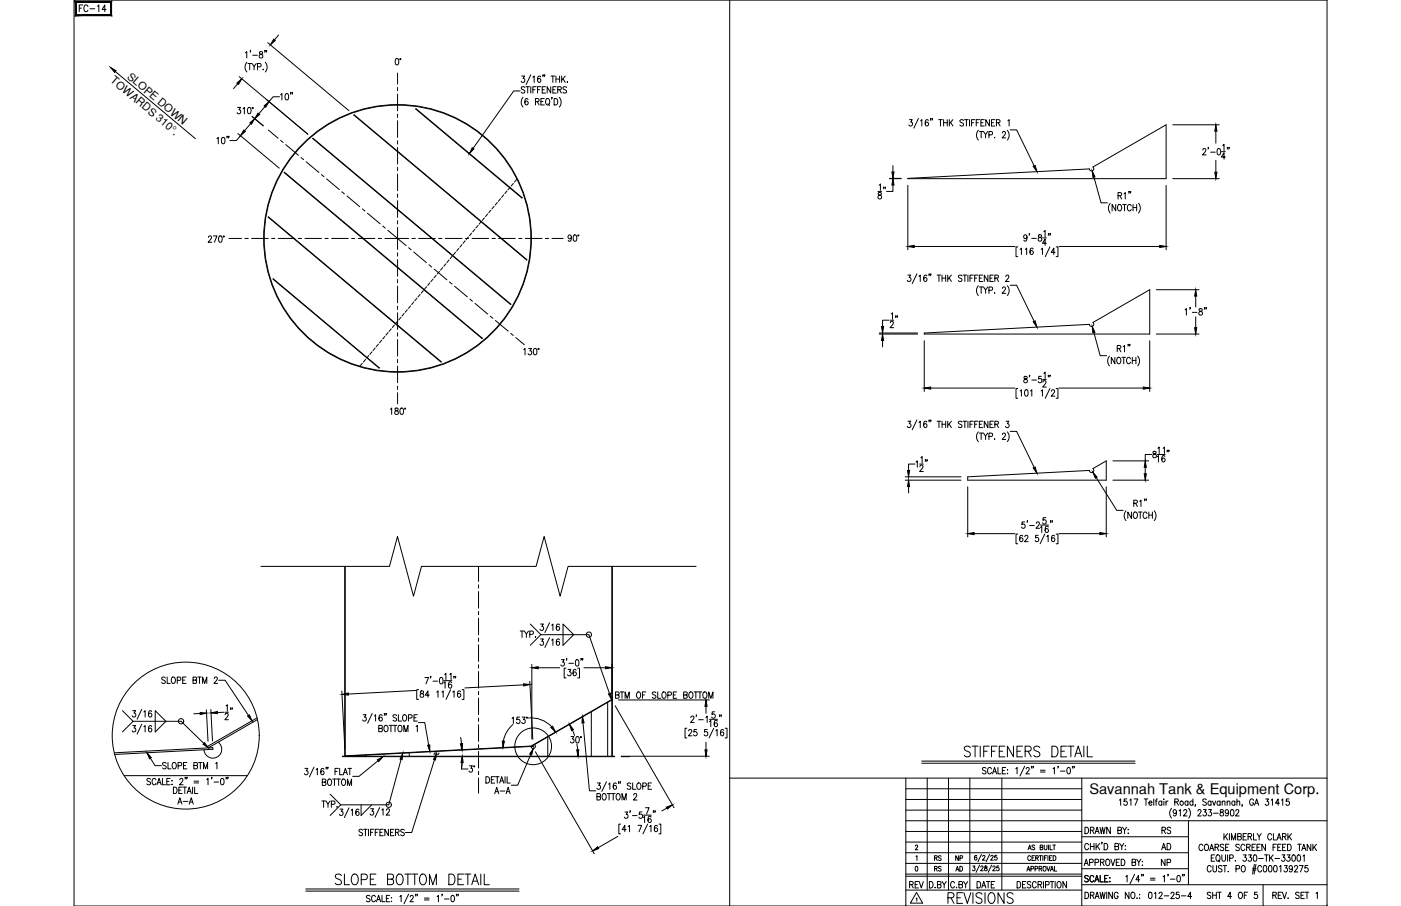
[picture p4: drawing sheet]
<svg xmlns="http://www.w3.org/2000/svg" width="432mm" height="279mm" viewBox="0 0 432 279" stroke-linecap="round" stroke-linejoin="round" font-family="sans-serif">
<defs><g id="words">
<g font-size="6.6">
<text x="296.3" y="234.6">STIFFENERS DETAIL</text>
<text x="102.3" y="274.1">SLOPE BOTTOM DETAIL</text>
<text x="291.4" y="279.8">REVISIONS</text>
</g>
<text font-size="5.7" x="278" y="102.3" transform="rotate(-90 278 102.3)">12&quot;</text>
<g font-size="5.3">
<text x="23.6" y="4.9">FC-14</text>
<text x="274.1" y="62.4" transform="rotate(-90 274.1 62.4)">18&quot;</text>
<text x="72.7" y="223.3" transform="rotate(-90 72.7 223.3)">12&quot;</text>
<text x="279.4" y="275.2">REV</text>
<text x="353.1" y="278.3">012-25-4</text>
</g>
<g font-size="4.9">
<text x="143.6" y="239.2">3°</text>
<text x="357" y="263.2">AD</text>
<text x="357.4" y="258.2">RS</text>
<text x="357" y="268.1">NP</text>
</g>
<text font-size="4.5" x="335.7" y="244.9">Savannah Tank &amp; Equipment Corp.</text>
<g font-size="4.4">
<text x="287.2" y="269.9">RS</text>
<text x="287.2" y="266.7">RS</text>
<text x="293.5" y="266.7">NP</text>
<text x="293.9" y="269.9">AD</text>
</g>
<g font-size="3.4">
<text x="39" y="23.9" transform="rotate(40 39 23.9)">SLOPE DOWN</text>
<text x="33.8" y="25" transform="rotate(40 33.8 25)">TOWARDS 310°.</text>
</g>
<text font-size="3.1" x="133" y="233.9">~</text>
</g></defs>
<!-- layer: 0 -->
<g fill="none" stroke="#000" stroke-width=".31">
<path d="M22.8 0h386.2v279.4h-386.2zM224.9 0v279.4M224.9 240h184.1M279.2 240v39.4M285.8 240v34.5M292.3 240v34.5M298.9 240v34.5M308.8 240v34.5M333.4 240v39.4M279.2 253.1h129.8M279.2 259.7h54.2M279.2 256.4h54.2"/>
<path d="M279.2 249.8h54.2M279.2 246.5h54.2M279.2 243.2h54.2M333.4 258h32.9M366.3 253.1v19.7M279.2 266.3h54.2M279.2 274.5h54.2M279.2 269.6h54.2M279.2 270.2h54.2M279.2 263h87.1M333.4 272.8h75.6M333.4 267.9h32.9"/>
<path d="M389.3 272.8v6.6"/>
</g>
<!-- layer: SHOP TAG -->
<path d="M279.2 279.4h.1M409 279.4h.1" fill="none" stroke="#000" stroke-width=".31"/>
<!-- layer: TEXT -->
<path d="M23.2 .4l.3 4.1v-3.7zM23.2 .4l.3 4.1-.3 .3zM23.5 4.5l-.3 .3 10.9-.3zM23.2 4.8l10.9-.3 .3 .3zM34.1 .8v3.7l.3 .3zM34.1 .8l.3-.4v4.4zM23.5 .8h10.6l.3-.4zM23.2 .4h11.2l-10.9 .4z" fill="#000" stroke="#000" stroke-width=".31"/>
<!-- layer: DIM -->
<g fill="none" stroke="#000" stroke-width=".31">
<path d="M75.6 16.3l.5-.4v2M76.1 19.2a2.24 2.24 0 0 0 0 3M76.4 19.6h1.1M77 19.6v1.9M77.2 15.6l-.1 .5M77.7 19.6l.6 .9v1M77.9 17h1.4M79 19.6l-.7 .9M80 16v.6a.72 .72 0 0 1 .9 .4 .72 .72 0 0 1-.3 .9 .64 .64 0 0 1-.8-.7 .64 .64 0 0 1 .9-.5l.2-.3-.1-.4zM81.7 15.6h-.1h.1l-.1 .5M81.8 19.2a2.3 2.3 0 0 1 0 3M82.2 15.6l-.2 .5"/>
<path d="M82.5 13.2l25 20.9M85.9 10.8l-1.3 1.5M122 18.1h.3a1.07 1.07 0 0 1 .6 .9 1.07 1.07 0 0 1-.6 1l-.3-.1-.2-.7zM35.6 22.1l24.6 20.7M73.2 33.1h.9l-.5 .8a.6 .6 0 0 1 .5 .9 .6 .6 0 0 1-1-.1M73.3 25.8l-1.3 1.5M73.7 23.6l21.2 17.8-12.8-10.7M74.9 33.5l.4-.4v2M76.5 33.2l.4-.1a1.15 1.15 0 0 1-.1 2l-.5-.4v-.5zM77.3 38.1l-1.9 2.2M77.7 35.9l3.4 2.9M79.4 20.6l.9-.1v-.8l-.9-.1v1.9"/>
<path d="M81.1 21.4v.1zM81.7 32.9l-1.9 2.2M86.1 29.8h-1.9l-1.3 1.5M86.5 29.2l.4-.3v1.9M88.1 29l.2-.1a1.07 1.07 0 0 1 .7 .9 1.07 1.07 0 0 1-.7 1 1.38 1.38 0 0 1-.2-1.8zM89.7 28.6h-.2h.2l-.2 .4M90.1 28.6l-.1 .4M160.3 28h-2l-12.5 17.7M160.8 23.5h.9l-.5 .7a.6 .6 0 0 1 .5 .9 .6 .6 0 0 1-1-.1M161.2 30a2.3 2.3 0 0 0 0 3M161.8 27l-.4-.3-.7 .3v.4l1.1 .7v.3l-.4 .3-.7-.3M162.1 26.7h1.1"/>
<path d="M162.6 26.7v2M162.7 30.7l-.3-.3a1.09 1.09 0 0 0-.7 1 1.09 1.09 0 0 0 .6 1 .57 .57 0 0 0 .5-.9 .57 .57 0 0 0-1-.1v.3M163.6 23.1l-1.4 3M163.6 26.7v2M164.2 23.8l.4-.3v1.9M164.2 27.7h.7M165 31.3l1-.1 .1-.6-1.1-.2v2M165.3 26.7h-1.1v2M165.6 31.3l.6 1.1M165.7 27.7h.6M166.6 23.7l-.4-.2a1.12 1.12 0 0 0 0 1.9 .58 .58 0 0 0 .5-.8 .58 .58 0 0 0-.9-.1l-.1 .3M166.7 26.7h-1v2"/>
<path d="M166.7 31.3h.6M167.1 27.7h.6M167.4 23.2l-.1 .4M167.7 30.4h-1v2h1M167.9 23.2h-.2h.2l-.2 .4M168.1 26.7h-1v2h1M168.5 30.5l.1-.1a1 1 0 0 1 .8 1 1 1 0 0 1-.8 1 1.26 1.26 0 0 1-.1-1.9zM168.9 32l.5 .6M169.7 26.7v2l-1.1-2v2M169.8 23.5h1.1M170.1 30.1l-.1 .5M170.4 23.5v1.9"/>
<path d="M170.4 27.7h.6M170.8 30.4a.99 .99 0 0 1 1.1 1 .99 .99 0 0 1-1.1 1zM171.3 23.5v1.9M171.3 24.4h1.2M171.4 26.7h-1v2h1M171.9 27.7l1-.1v-.8l-1-.1v2M172.4 30a2.3 2.3 0 0 1 0 3M172.5 23.5v1.9M172.5 27.7l.5 1M173.1 23.5v1.9M173.5 24.3l.7 1.1M174.2 23.5l-1.1 1.3"/>
<path d="M174.6 27l-.4-.3-.5 .1-.1 .6 .9 .5 .1 .5-.4 .3-.7-.3M174.9 25.2v.2zM280.3 36.9h.9l-.5 .8a.6 .6 0 0 1 .5 .9 .6 .6 0 0 1-1.1-.1M283.1 36.5l-1.5 3M283.7 37.3l.4-.4v2M286.1 37.2l-.3-.3a1.11 1.11 0 0 0-.1 2 .55 .55 0 0 0 .6-.6 .55 .55 0 0 0-.5-.5 .55 .55 0 0 0-.6 .4M286.9 36.6h-.2h.2l-.2 .5M287.4 36.6h-.2h.2l-.2 .5M289.3 36.9h1.1M289.9 36.9v2M290.8 36.9v2M290.8 37.8h1.2"/>
<path d="M292 36.9v2M292.6 36.9v2M293 37.7l.7 1.2M293.7 36.9l-1.1 1.3M297 37.2l-.4-.3-.8 .3 .2 .5 .8 .3v.8l-.6 .1-.4-.3M297.3 36.9h1.1M297.9 36.9v2M298.8 36.9v2M299.4 37.8h.7M300.5 36.9h-1.1v2M300.9 37.8h.6M301.9 36.9h-1v2"/>
<path d="M302.3 37.8h.7M303.4 36.9h-1.1v2h1.1M304.9 36.9v2l-1.1-2v2M305.6 37.8h.6M306.6 36.9h-1v2h1M307.1 37.8l1-.1v-.6l-1-.2v2M307.7 37.8l.5 1.1M310.6 37.3l.4-.4v2M361.5 38.5h14.3M66.9 42.7l.4-.3v1.9M68.5 42.5l.4-.1a1.15 1.15 0 0 1-.2 1.9l-.4-.3-.1-.5zM70.1 42.1l-.2 .4"/>
<path d="M70.5 42.1h-.1h.1l-.1 .4M73.3 41.2l12.8 10.7M74.1 41.8l-1.2 1.5h-2M274.2 55.1h3.5M274.2 55h3.5M275.2 51.1v1.9M279.8 57.2v19.8M301.5 40.2a2.24 2.24 0 0 0 0 3M301.9 40.6h1.1M302.4 40.6v1.9M303.1 40.6l.7 .9v1M304.4 40.6l-.6 .9"/>
<path d="M304.8 41.6l1-.1v-.8l-1-.1v1.9M306.6 42.4v.1zM308.9 41l.2-.3 .5-.1 .3 .5-1 1.4h1.1M310.5 40.2a2.24 2.24 0 0 1 0 3M311.3 40h2l5.4 11.2M337.2 54.6l2.1 7.9h2M346.4 59.8l.4-.4v2M348 59.1h-.1h.1l-.1 .5M348.5 59.1h-.2h.2l-.2 .5M359.4 57.2v19.8M361.5 55.1h14.3M370.7 46.3l.3-.5 .5 .1 .2 .3-.3 .6-.8 1h1.2"/>
<path d="M372.5 45.5h-.2h.2l-.2 .5M373.1 46.9h1.4M374.7 40.4v3.8M374.7 49.4v3.7M375.3 45.9h.7l.1 .3v1.2l-.3 .4-.6-.4-.1-.7zM376.4 46.8h1.3M376.9 44.9l.4-.4v2M377.7 48.4h-1.3l.9-1.3v2M378.4 45.5h-.2h.2l-.2 .5M378.9 45.5h-.2h.2l-.2 .5M64.2 73.2l.2-.4 .5-.1 .3 .6-1 1.4h1.1M65.8 72.7h1.1l-.8 2"/>
<path d="M67.6 72.8h.6l.2 .3v1.2l-.4 .4-.4-.1-.2-.3v-.7zM176.1 73.1l-.2 .5a.55 .55 0 0 1-.8-.2 .55 .55 0 0 1 .2-.8 .55 .55 0 0 1 .7 .1l.1 .4a.92 .92 0 0 1-.6 1.3l-.4-.3M176.9 72.5l.2-.1a1.07 1.07 0 0 1 .7 1 1.07 1.07 0 0 1-.7 1 1.37 1.37 0 0 1-.2-1.9zM281.8 76h31M313.7 76.1h-.6v3h.6M314.4 76.9l.4-.4v2M316 76.9l.4-.4v2M316.5 73a.53 .53 0 0 1-.7 .4 .53 .53 0 0 1-.2-.8 .53 .53 0 0 1 .8 .1l.1 .3a.95 .95 0 0 1-.6 1.4l-.3-.3M317.3 72.1h-.1h.1l-.1 .5M318 73.5h1.4M318.4 76.8l-.3-.3a1.11 1.11 0 0 0-.1 2 .55 .55 0 0 0 .6-.5 .55 .55 0 0 0-.5-.6 .55 .55 0 0 0-.6 .4M320.1 72.5v.5a.8 .8 0 0 1 .8 .4 .8 .8 0 0 1 0 .9 .65 .65 0 0 1-1-.5 .65 .65 0 0 1 .9-.7l.2-.2-.1-.4z"/>
<path d="M320.9 76.9l.4-.4v2M321.3 73.4h1.2M321.7 71.4l.4-.3v1.9M322.5 75h-1.2l.8-1.3v2M323.2 72.1h-.1h.1l-.1 .5M323.6 76.1l-1.4 3M323.7 72.1h-.1h.1l-.1 .5M325.2 77.8h-1.2l.8-1.3v2M325.5 76.1h.6v3h-.6M326.4 76h31M342.2 62.7a2.24 2.24 0 0 0 0 3M343.9 63.1v1.9l-1.1-1.9v1.9"/>
<path d="M344.6 60.3l.9-.1 .1-.6-1-.2v2M344.7 63.2l.2-.1a1.01 1.01 0 0 1 .8 1 1.01 1.01 0 0 1-.8 .9 1.27 1.27 0 0 1-.2-1.8zM345.1 60.3l.6 1.1M346 63.1h1.1M346.6 63.1v1.9M348.7 63.5a.61 .61 0 0 0-.8-.4 .61 .61 0 0 0-.4 .7v.5a.61 .61 0 0 0 .4 .7 .61 .61 0 0 0 .8-.4M349.2 63.1v1.9M349.2 64h1.1M350.3 63.1v1.9M350.9 62.7a2.3 2.3 0 0 1 0 3M279.8 84.8h.9l-.5 .8a.6 .6 0 0 1 .5 .9 .6 .6 0 0 1-1-.1M282.6 84.5l-1.4 3"/>
<path d="M283.2 85.2l.4-.4v2M285.6 85.1l-.3-.3a1.1 1.1 0 0 0-.6 1 1.1 1.1 0 0 0 .5 1 .57 .57 0 0 0 .5-.8 .57 .57 0 0 0-.9-.1l-.1 .2M286.4 84.6l-.1 .4M286.9 84.6h-.2h.2l-.2 .4M288.8 84.8h1.1M289.4 84.8v2M290.3 84.8v2M290.3 85.8h1.2M291.5 84.8v2M292.1 84.8v2M292.5 85.7l.7 1.1M293.2 84.8l-1.1 1.3"/>
<path d="M296.5 85.1l-.4-.3-.7 .3v.4l1.1 .7v.3l-.4 .3-.7-.3M296.8 84.8h1.1M297.4 84.8v2M298.3 84.8v2M299 85.8h.6M300 84.8h-1v2M300.4 85.8h.6M301.4 84.8h-1v2M301.5 88.1a2.24 2.24 0 0 0 0 3M301.8 85.8h.7M301.9 88.5h1.1M302.4 88.5v2"/>
<path d="M302.9 84.8h-1.1v2h1.1M303.1 88.5l.7 .9v1.1M304.4 88.5l-.6 .9M304.5 84.8v2l-1.1-2v2M304.8 89.5l1-.1v-.8l-1-.1v2M305.1 85.8h.7M306.2 84.8h-1.1v2h1.1M306.6 90.3v.2zM306.6 85.8l1-.1v-.8l-1-.1v2M307.2 85.8l.5 1M308.9 89l.2-.4 .5-.1 .3 .6-1 1.4h1.1M310 85.3l.3-.5 .5 .1 .1 .3-.2 .7-.8 .9h1.1"/>
<path d="M310.5 88.1a2.24 2.24 0 0 1 0 3M311.3 88h2l5.4 11.1M356.4 89.3h13.1M365.3 95.6l.4-.4v2M366.9 94.9h-.2h.2l-.2 .5M367.5 96.3h1.4M368.5 91.3v3.4M368.5 97.7v3.3M369.7 95.3v.6a.72 .72 0 0 1 .8 .4 .72 .72 0 0 1-.3 .9 .64 .64 0 0 1-.8-.7 .64 .64 0 0 1 .9-.6l.2-.2-.1-.4zM371.3 94.9h-.1h.1l-.1 .5M371.8 94.9l-.2 .5M161.4 107.8l.4-.3v1.9"/>
<path d="M162.9 107.5h.9l-.5 .7a.6 .6 0 0 1 .5 .9 .6 .6 0 0 1-1 0M164.6 107.5h.4a1.15 1.15 0 0 1-.2 1.9 1.43 1.43 0 0 1-.2-1.9zM271 103h11.8M271 102.7h11.8M272 105v2M284.9 105.1v15.6M286.8 119.7h26M313.7 119.8h-.6v3h.6M315.7 116.2v.5a.72 .72 0 0 1 .8 .4 .72 .72 0 0 1-.2 .9 .64 .64 0 0 1-.8-.6 .64 .64 0 0 1 .8-.6l.3-.3-.1-.3zM317.4 115.8h-.2h.2l-.2 .4M318 117.2h1.4M321 116.1h-.8l-.1 .8a.62 .62 0 0 1 .9 0 .62 .62 0 0 1-.1 .9 .62 .62 0 0 1-.9-.1"/>
<path d="M321.4 117.1h1.1M321.4 117.9l.4-.5 .4 .1 .2 .3-.2 .6-.8 1h1.1M321.7 115.1l.4-.4v2M323.2 115.8l-.2 .4M323.6 119.8l-1.4 3M323.7 115.8h-.2h.2l-.2 .4M325.5 119.8h.6v3h-.6M326.4 119.7h26M337.1 102.6l2 7.1h2M341.9 109.8a2.3 2.3 0 0 0 0 3M343.6 110.2v2l-1.1-2v2M344.3 107.5l1-.1v-.8l-1-.1v2"/>
<path d="M344.5 110.3l.2-.1a1.01 1.01 0 0 1 .8 1 1.01 1.01 0 0 1-.8 1 1.29 1.29 0 0 1-.2-1.9zM344.9 107.5l.6 1M345.8 110.2h1.1M346.2 106.9l.4-.4v2M346.4 110.2v2M347.8 106.3l-.2 .4M348.3 106.3l-.2 .4M348.4 110.7a.62 .62 0 0 0-.7-.5 .62 .62 0 0 0-.5 .8v.4a.62 .62 0 0 0 .5 .8 .62 .62 0 0 0 .7-.5M349 110.2v2M349 111.1h1.1M350.1 110.2v2M350.6 109.8a2.24 2.24 0 0 1 0 3"/>
<path d="M354.4 105.1v15.6M356.4 103h13.1M120.3 126.2l.4-.4v2M121.8 125.9v.6a.72 .72 0 0 1 .9 .4 .72 .72 0 0 1-.3 .9 .63 .63 0 0 1-.8-.7 .63 .63 0 0 1 .9-.5l.2-.3-.1-.4zM123.5 125.9l.2-.1a1.07 1.07 0 0 1 .7 1 1.07 1.07 0 0 1-.7 1 1.35 1.35 0 0 1-.2-1.9zM279.8 129.9h.9l-.5 .7a.6 .6 0 0 1 .5 1 .6 .6 0 0 1-1-.1M282.6 129.5l-1.4 3M283.2 130.3l.4-.4v2M285.6 130.2l-.3-.3a1.1 1.1 0 0 0-.6 1 1.1 1.1 0 0 0 .5 1 .58 .58 0 0 0 .5-.9 .58 .58 0 0 0-.9-.1l-.1 .3M286.4 129.6l-.1 .5M286.9 129.6h-.2h.2l-.2 .5M288.8 129.9h1.1"/>
<path d="M289.4 129.9v2M290.3 129.9v2M290.3 130.8h1.2M291.5 129.9v2M292.1 129.9v2M292.5 130.7l.7 1.2M293.2 129.9l-1.1 1.3M296.5 130.2l-.4-.3-.7 .3v.4l1.1 .7v.3l-.4 .3-.7-.3M296.8 129.9h1.1M297.4 129.9v2M298.3 129.9v2M299 130.8h.6"/>
<path d="M300 129.9h-1v2M300.4 130.8h.6M301.4 129.9h-1v2M301.5 133.2a2.24 2.24 0 0 0 0 3M301.8 130.8h.7M301.9 133.6h1.1M302.4 133.6v1.9M302.9 129.9h-1.1v2h1.1M303.1 133.6l.7 .9v1M304.4 133.6l-.6 .9M304.5 129.9v2l-1.1-2v2M304.8 134.6l1-.1v-.9h-1v1.9"/>
<path d="M305.1 130.8h.7M306.2 129.9h-1.1v2h1.1M306.6 135.3v.2zM306.6 130.8l1-.1v-.7l-1-.1v2M307.2 130.8l.5 1.1M308.9 134l.4-.4h.5l.1 .3-.2 .7-.8 .9h1.1M310.1 129.9h.8l-.4 .7a.6 .6 0 0 1 .5 1 .6 .6 0 0 1-1.1-.1M310.5 133.2a2.24 2.24 0 0 1 0 3M311.3 133h2l5.4 11.2M314.4 120.6l.4-.4v2M316 120.3l.4-.1a1.15 1.15 0 0 1-.1 2l-.5-.4v-.5zM317.6 120.6l.4-.4v2"/>
<path d="M320.9 120.6l.4-.4v2M324.1 120.7l.3-.5h.3l.3 .4-.2 .6-.8 1h1.1M355.4 139.3v.5a.72 .72 0 0 1 .9 .5 .72 .72 0 0 1-.3 .9 .64 .64 0 0 1-.8-.7 .64 .64 0 0 1 .9-.6l.2-.2-.1-.4zM356.9 138.2l.4-.3v1.9M358.5 138.2l.4-.3v1.9M359.8 138.9h-.1h.1l-.1 .5M360.3 138.9l-.1 .5M279 148.1h17.2M279 147h17.2M280 150.1v1.9M282 143.1h-2v2M282.3 142.5l.4-.4v2"/>
<path d="M283.4 143.1h1.2M283.5 143.9l.3-.5h.4l.3 .4-.3 .7-.8 .9h1.2M283.8 141.2l.4-.4v2M285.3 141.8h-.2h.2l-.2 .5M285.8 141.8h-.2h.2l-.2 .5M298.3 150.1v15.5M322.3 159.6h-.8l-.1 .9a.61 .61 0 0 1 .9 0 .61 .61 0 0 1-.1 .9 .61 .61 0 0 1-.8-.2M337.9 147.3l6.3 10.1h2M341 150.1v15.5M343 148.1h11M343 142.1h11M347 157.5a2.24 2.24 0 0 0 0 3"/>
<path d="M348.7 157.9v2l-1.1-2v2M349.4 155.2l1-.1 .1-.7-1.1-.2v2M349.6 158l.2-.1a1 1 0 0 1 .8 1 1 1 0 0 1-.8 1 1.24 1.24 0 0 1-.2-1.9zM350 155.2l.6 1M350.9 157.9h1.1M351.3 154.6l.4-.4v2M351.4 157.9v2M352.9 154h-.2h.2l-.2 .4M353 144.1v2M353.4 154h-.2h.2l-.2 .4M353.5 158.4a.61 .61 0 0 0-.7-.5 .61 .61 0 0 0-.5 .8v.4a.61 .61 0 0 0 .5 .8 .61 .61 0 0 0 .7-.5M354.1 157.9v2"/>
<path d="M354.1 158.9h1.1M354.9 140.2h-1.9v1.9M355.2 157.9v2M355.7 157.5a2.31 2.31 0 0 1 0 3M356.6 140.9l.4-.4v2M356.6 140.2h2.5M359 140.8l-.5-.3a1.14 1.14 0 0 0 .1 2 .58 .58 0 0 0 .5-.9 .58 .58 0 0 0-.9-.1l-.1 .3M80.4 174.7h39.6l2.5-9.2 4.9 18.4 2.5-9.2h35.3l2.5-9.2 4.9 18.4 2.5-9.2h39.4M300.2 164.6h12.6M313.7 164.7h-.6v3h.6M315.2 165.4l-.3-.3a1.11 1.11 0 0 0-.1 1.9 .55 .55 0 0 0 .6-.5 .55 .55 0 0 0-.5-.6 .55 .55 0 0 0-.6 .5M315.8 161h-.8l-.1 .8a.61 .61 0 0 1 .9 0 .61 .61 0 0 1-.1 .9 .61 .61 0 0 1-.8-.2"/>
<path d="M315.8 165.5l.2-.3 .5-.1 .3 .6-1 1.3h1.1M316.7 160.7h-.2h.2l-.2 .4M317.3 162.1h1.5M319.4 161.4l.3-.4h.5l.2 .3-.3 .7-.8 .9h1.1M320 165.1h-.8l-.1 .8a.62 .62 0 0 1 .9 .1 .62 .62 0 0 1-.1 .9 .62 .62 0 0 1-.9-.2M320.7 162.6l.4-.3v1.9M320.7 161.9h2.5M322 164.7l-1.4 3M322.6 165.5l.4-.4v1.9M323.1 162.5l-.5-.2a1.12 1.12 0 0 0 .1 1.9 .55 .55 0 0 0 .5-.5 .55 .55 0 0 0-.5-.6 .55 .55 0 0 0-.6 .5M323.9 160.7l-.2 .4M324.4 160.7h-.2h.2l-.2 .4"/>
<path d="M325 165.4l-.3-.3a1.11 1.11 0 0 0-.1 1.9 .55 .55 0 0 0 .6-.5 .55 .55 0 0 0-.5-.6 .55 .55 0 0 0-.6 .5M325.5 164.7h.6v3h-.6M326.4 164.6h12.6M160.3 194.6h1.1M160.9 194.6v2M161.6 194.6l.6 .9v1.1M162.9 194.6l-.7 .9M163.3 195.6l.9-.1 .1-.7-1-.2v2M163.4 192.4l3.3 3.3M165 196.5h.1zM166.6 192.4h.9l-.5 .8a.6 .6 0 0 1 .5 .9 .6 .6 0 0 1-1.1-.1M166.6 197h.9l-.5 .8a.6 .6 0 0 1 .5 .9 .6 .6 0 0 1-1.1-.1"/>
<path d="M166.7 195.7h14.8l6.4 18.2M166.7 195.7l-3.3 3.3M169.4 192.1l-1.5 3M169.4 196.7l-1.5 3M170 192.8l.4-.4v2M170 197.4l.4-.4v2M172.4 192.7l-.3-.3a1.09 1.09 0 0 0-.7 1 1.09 1.09 0 0 0 .6 1 .57 .57 0 0 0 .6-.5 .57 .57 0 0 0-.5-.6 .57 .57 0 0 0-.6 .5M172.4 197.3l-.3-.3a1.1 1.1 0 0 0-.7 1 1.1 1.1 0 0 0 .6 1 .57 .57 0 0 0 .5-.8 .57 .57 0 0 0-1-.1v.3M173.5 192.4l3.3 3.3-3.3 3.3zM37.7 219.2l3.3 3.2-3.3 3.3M40.9 219.2h.9l-.5 .7a.6 .6 0 0 1 .5 .9 .6 .6 0 0 1-1.1-.1M43.7 218.8l-1.5 3"/>
<path d="M44.3 219.5l.4-.3v1.9M46.7 219.4l-.3-.2a1.09 1.09 0 0 0-.6 .9 1.09 1.09 0 0 0 .5 1 .57 .57 0 0 0 .5-.8 .57 .57 0 0 0-1-.1v.3M47.8 219.2l3.3 3.2-3.3 3.3zM50.9 209.1l-.4-.3-.7 .3 .2 .5 .9 .4-.1 .7-.6 .1-.4-.3M51.5 208.8v2h1M53.1 208.9l.2-.1a1 1 0 0 1 .8 1 1 1 0 0 1-.8 1 1.26 1.26 0 0 1-.2-1.9zM54.6 209.8l1-.1 .1-.7-1.1-.2v2M56.3 209.7h.6M57.3 208.8h-1v2h1M59.5 209.7l1-.1v-.6l-1-.2v2l1-.2v-.7l-.3-.2M60.9 208.8h1.1M61.5 208.8v2"/>
<path d="M62.4 210.8v-2l.7 2 .6-2v2M63.6 218.9l.5 9.7M65 218.8l.5 9.7M66 209.3l.4-.5h.3l.3 .4-.2 .6-.8 1h1.1M67.4 209.8h2l7.2 10.8M105.3 213.1l1 17.9M128.1 212.9l-20.7 1.1M129 212.7h-.6v3h.6M129.6 213.2v.5a.72 .72 0 0 1 .9 .4 .72 .72 0 0 1-.3 .9 .63 .63 0 0 1-.8-.6 .63 .63 0 0 1 .9-.6l.2-.3v-.3zM131 208.9h1.1l-.8 2M132.3 214.4h-1.2l.8-1.3v1.9M132.8 208.7h-.2h.2l-.2 .4"/>
<path d="M133.4 210.1h1.5M134.6 213.4l.4-.3v1.9M135.7 209h.6l.2 .3v1.2l-.4 .4-.6-.4-.1-.7zM136.2 213.4l.4-.3v1.9M136.8 210.6l.4-.4v2M136.8 209.9h2.5M137 208l.4-.4v2M138.6 208l.4-.4v2M138.9 212.7l-1.4 3M139.2 210.5l-.3-.3a1.09 1.09 0 0 0-.7 1 1.09 1.09 0 0 0 .6 1 .56 .56 0 0 0 .5-.5 .56 .56 0 0 0-.5-.6 .56 .56 0 0 0-.6 .5M139.6 213.4l.4-.3v1.9M140 208.7l-.2 .4"/>
<path d="M140.5 208.7h-.2h.2l-.2 .4M141.9 213.3l-.3-.2a1.11 1.11 0 0 0-.1 1.9 .55 .55 0 0 0 .6-.5 .55 .55 0 0 0-.5-.6 .55 .55 0 0 0-.6 .5M142.4 212.7h.6v3h-.6M161.4 211.2l-18.1 1M163.3 210.1l.9 17.9M163.9 204.9v23M165.9 205.9h6.6M173 203.4h.9l-.5 .8a.6 .6 0 0 1 .5 .9 .6 .6 0 0 1-1.1-.1M174.5 206.1h-.6v3h.6M174.7 203.2l-.2 .4M175.1 206.4h.9l-.5 .8a.6 .6 0 0 1 .5 .9 .6 .6 0 0 1-1.1-.1M175.3 204.6h1.5"/>
<path d="M177.6 203.5l.2-.1a1.07 1.07 0 0 1 .6 1 1.07 1.07 0 0 1-.6 1 1.41 1.41 0 0 1-.2-1.9zM177.6 206.7l-.4-.3a1.11 1.11 0 0 0 0 2 .55 .55 0 0 0 .5-.5 .55 .55 0 0 0-.5-.6 .55 .55 0 0 0-.6 .5M178 206.1h.6v3h-.6M179.2 203.2l-.2 .4M179.6 203.2h-.1h.1l-.1 .4M180 205.9h6.6M188.6 204.9v8.9M189.6 217.7l18.2 31.4M189.7 214.3l1-.1 .1-.6-1.1-.2v1.9l1.1-.1v-.7l-.4-.2M190.6 215.9h28M191.2 213.4h1.1M191.7 213.4v1.9"/>
<path d="M192.7 215.3v-1.9l.6 1.9 .7-1.9v1.9M196.5 213.5l.2-.1a1 1 0 0 1 .8 1 1 1 0 0 1-.8 .9 1.27 1.27 0 0 1-.2-1.8zM198 214.3h.6M199.1 213.4h-1.1v1.9M202.2 213.7l-.4-.3-.8 .3 .2 .4 .9 .5 .1 .5-.4 .2-.8-.2M202.7 213.4v1.9h1M204.3 213.5l.2-.1a1 1 0 0 1 .8 1 1 1 0 0 1-.8 .9 1.29 1.29 0 0 1-.2-1.8zM205.8 214.4l1-.1v-.8l-1-.1v1.9M207.5 214.3h.7M208.6 213.4h-1.1v1.9h1.1M210.7 214.3l1-.1 .1-.6-1.1-.2v1.9l1.1-.1v-.7l-.4-.2M212.6 213.5l.2-.1a1 1 0 0 1 .8 1 1 1 0 0 1-.8 .9 1.27 1.27 0 0 1-.2-1.8z"/>
<path d="M213.9 213.4h1.1M214.5 213.4v1.9M215.2 213.4h1.1M215.7 213.4v1.9M216.9 213.5l.2-.1a1 1 0 0 1 .8 1 1 1 0 0 1-.8 .9 1.29 1.29 0 0 1-.2-1.8zM217.6 217.8v2.2M218.4 215.3v-1.9l.7 1.9 .6-1.9v1.9M220.3 219.5h-.8l-.1 .9a.61 .61 0 0 1 .9 0 .61 .61 0 0 1-.1 .9 .61 .61 0 0 1-.8-.2M38.3 239.2h38M40.9 223.8h.9l-.5 .7a.6 .6 0 0 1 .5 .9 .6 .6 0 0 1-1.1 0M41 222.4h14.8l7 6.9M43.7 223.4l-1.5 3"/>
<path d="M44.3 224.1l.4-.3v1.9M46.4 233.8l1.4 2.3h2M46.7 224l-.3-.2a1.09 1.09 0 0 0-.6 .9 1.09 1.09 0 0 0 .5 1 .56 .56 0 0 0 .6-.5 .56 .56 0 0 0-.5-.6 .56 .56 0 0 0-.6 .5M51.2 235.4l-.4-.3-.6 .1v.6l.9 .5 .1 .5-.4 .3-.7-.3M51.8 235.1v2h.9M53.4 235.2l.1-.1a1 1 0 0 1 .9 1 1 1 0 0 1-.9 1 1.27 1.27 0 0 1-.1-1.9zM54.9 236.2l.9-.1 .2-.3-.2-.6-.9-.1v2M56.6 236.1h.6M57.2 239.8h-.2h.2l-.2 .4M57.6 235.1h-1v2h1M57.7 239.8h-.2h.2l-.2 .4M59.8 236.1l.9-.1 .1-.7-1-.2v2l1-.2 .1-.4-.4-.4"/>
<path d="M61.2 235.1h1.1M61.7 220l-2 .1M61.7 235.1v2M62.7 237.1v-2l.7 2 .6-2v2M65.3 239.8h-.1h.1l-.1 .4M66.5 235.5l.4-.4v2M69.8 239.8h-.2h.2l-.2 .4M70.3 239.8h-.2h.2l-.2 .4M94 237h.9l-.5 .7a.6 .6 0 0 1 .5 .9 .6 .6 0 0 1-1.1 0M96.8 236.6l-1.4 3M97.4 237.3l.4-.3v1.9M99.8 237.2l-.3-.2a1.09 1.09 0 0 0-.7 .9 1.09 1.09 0 0 0 .6 1 .56 .56 0 0 0 .6-.5 .56 .56 0 0 0-.5-.6 .56 .56 0 0 0-.7 .5"/>
<path d="M100.6 236.7l-.1 .5M101.1 236.7l-.2 .5M103.3 237.9h.6M104.3 237h-1v1.9M104.7 237v1.9h.9M105.8 238.9l.6-1.9 .7 1.9M106 238.3h.8M107.2 237h1.2M107.8 237v1.9M111.9 220.4h.9l-.5 .7a.6 .6 0 0 1 .5 1 .6 .6 0 0 1-1-.1M114.7 220l-1.4 3M115.4 220.8l.4-.4v2"/>
<path d="M116.5 234.6l-5.8 4.8h-2M116.7 224.6l1-.1 .1-.6-1.1-.2v2l1.1-.2 .1-.5-.4-.4M117.8 220.7l-.3-.3a1.09 1.09 0 0 0-.7 1 1.09 1.09 0 0 0 .6 1 .57 .57 0 0 0 .4-.9 .57 .57 0 0 0-.9-.1l-.1 .3M118.6 220.1l-.2 .5M118.6 223.8l.2-.1a1 1 0 0 1 .8 1 1 1 0 0 1-.8 1 1.26 1.26 0 0 1-.2-1.9zM119 220.1l-.1 .5M119.9 223.7h1.1M120.5 223.7v2M121.2 223.7h1.1M121.8 223.7v2M122.2 220.7l-.4-.3-.7 .3 .2 .4 .9 .7v.3l-.4 .3-.7-.3M122.8 220.4v2h1"/>
<path d="M123 223.8l.1-.1a1 1 0 0 1 .8 1 1 1 0 0 1-.8 1 1.28 1.28 0 0 1-.1-1.9zM123.6 234.2l-3.8 14h-14.8M124.4 220.5l.1-.1a1 1 0 0 1 .9 1 1 1 0 0 1-.9 1 1.29 1.29 0 0 1-.1-1.9zM124.5 225.7v-2l.6 2 .7-2v2M125.9 221.4l1-.1v-.8l-1-.1v2M127.6 221.3h.6M128.2 224.1l.4-.4v2M128.6 220.4h-1v2h1M128.9 222.8h2l1.2 7M133.9 234.3l-7 22.4h-2M142 227.4l.2 1.9M142.5 233.2l-.3 3.9"/>
<path d="M149.8 239.5a1 1 0 0 1 1.1 1 1 1 0 0 1-1.1 1zM152.5 239.5h-1.1v2h1.1M152.7 239.5h1.1M153.3 239.5v2M155.7 239.5v2M156.3 239.5v2h.9M157.8 221.5l.4-.4v2M158.1 223.4a8.7 8.7 0 0 0-3 5.2M160.1 221.1h-.8v.9a.62 .62 0 0 1 .9 0 .62 .62 0 0 1-.1 .9 .62 .62 0 0 1-.9-.1M160.9 221.1h.9l-.5 .8a.6 .6 0 0 1 .5 .9 .6 .6 0 0 1-1 0M162.9 221.4a8.7 8.7 0 0 1 7.1 2.7M163.6 232.7l-4 9.4h-2"/>
<path d="M165 231.8l18.2 31.5M176 227.1h.9l-.5 .8a.6 .6 0 0 1 .5 .9 .6 .6 0 0 1-1.1-.1M176.4 225.1l.7 1.7M177.7 227.2l.2-.1a1.07 1.07 0 0 1 .6 1 1.07 1.07 0 0 1-.6 1 1.38 1.38 0 0 1-.2-1.9zM177.8 229.4l.3 1.8M179.7 222.9l2 21h1.9M191.5 233.2h27.1M191.5 233.3h2.6M211.7 224.6h-.6v3h.6M212.2 225.4l.4-.4h.3l.3 .3-1 1.6h1.1M212.9 221.3l.4-.5 .4 .1 .2 .3-1 1.6h1.1M214.7 220.6l-.2 .4"/>
<path d="M214.7 225h-.8l-.1 .8a.62 .62 0 0 1 .9 0 .62 .62 0 0 1-.1 .9 .62 .62 0 0 1-.8-.1M215.3 222h1.4M217.6 221.2l.4-.4v2M217.6 228.9v2.3M218 225h-.8l-.1 .8a.61 .61 0 0 1 .9 0 .61 .61 0 0 1-.1 .9 .61 .61 0 0 1-.9-.1M218.7 222.5l.4-.4v2M218.7 221.8h2.4M220 224.6l-1.5 3M220.6 225.3l.4-.3v1.9M221.1 222.4l-.5-.3a1.14 1.14 0 0 0 .1 2 .55 .55 0 0 0 .5-.5 .55 .55 0 0 0-.5-.6 .55 .55 0 0 0-.6 .5M221.9 220.6h-.2h.2l-.2 .4M222.3 220.6l-.1 .4"/>
<path d="M223 225.2l-.3-.2a1.1 1.1 0 0 0-.7 .9 1.1 1.1 0 0 0 .6 1 .55 .55 0 0 0 .6-.5 .55 .55 0 0 0-.5-.6 .55 .55 0 0 0-.6 .5M223.5 224.6h.6v3h-.6M284.1 234.7h65.7M284.1 235.4h65.7M303.9 237l-.4-.3-.6 .1v.5l.8 .5 .2 .6-.4 .3-.7-.3M305.6 237.2a.62 .62 0 0 0-.8-.5 .62 .62 0 0 0-.4 .7v.5a.62 .62 0 0 0 .4 .7 .62 .62 0 0 0 .8-.4M305.9 238.7l.6-2 .7 2M306.1 238h.8M307.6 236.7v2h.9M308.9 237.6h.7M310 236.7h-1.1v2h1.1M310.5 237.3h.1"/>
<path d="M310.5 238.5v.2zM313.1 237.1l.4-.4v2M315.8 236.3l-1.4 3M316.3 237.2l.3-.5 .5 .1 .1 .3-.2 .6-.8 1h1.1M320.7 237.5h1.4M320.7 238.1h1.4M324.6 237.1l.4-.4v2M326.8 237.8h1.5M329.1 236.8h.6l.1 .3v1.2l-.4 .4-.5-.4-.1-.8zM46.4 240.3l-.4-.2-.7 .2 .1 .5 1 .6v.3l-.4 .3-.7-.3M48.1 240.5a.61 .61 0 0 0-.8-.4 .61 .61 0 0 0-.4 .7v.5a.61 .61 0 0 0 .4 .7 .61 .61 0 0 0 .8-.4M48.4 242l.6-1.9 .7 1.9"/>
<path d="M48.6 241.4h.8M50.1 240.1v1.9h.9M51.4 241h.7M52.5 240.1h-1.1v1.9h1.1M52.9 240.8h.2zM53 241.8v.2zM53.4 242.7a1 1 0 0 1 1.2 1 1 1 0 0 1-1.2 1zM54.8 248l.6-2 .7 2M55 247.3h.8M55.1 243.7h.7M55.4 240.5l.3-.4h.5l.2 .3-.3 .7-.8 .9h1.2M56.2 242.7h-1.1v2h1.1"/>
<path d="M56.4 242.7h1.1M56.5 247.1h1.4M57 242.7v2M57.7 244.7l.6-2 .6 2M57.9 244.1h.8M58.3 248l.6-2 .7 2M58.5 247.3h.9M59.4 242.7v2M59.8 241.4h1.4M59.8 240.9h1.4M60 242.7v2h1M63.7 240.4l.4-.3v1.9"/>
<path d="M66 241.2h1.4M68.2 240.1h.6l.2 .3v1.2l-.4 .4-.4-.1-.2-.3-.1-.7zM99.2 247h1.1M99.3 241.2l1-.1 .1-.7-1.1-.2v2l1.1-.2 .1-.4-.4-.4M99.7 247v2M100.5 247l.6 .9v1.1M101.3 240.3l.1-.1a1.01 1.01 0 0 1 .8 1 1.01 1.01 0 0 1-.8 1 1.29 1.29 0 0 1-.1-1.9zM101.7 247l-.6 .9M101.7 244.9l3.3 3.3M102.1 248.1l1-.2 .2-.2-.2-.6-1-.1v2M102.5 240.2h1.2M103.1 240.2v2"/>
<path d="M103.8 240.2h1.1M103.9 248.8v.2zM104.4 240.2v2M104.8 249.5h.9l-.5 .8a.6 .6 0 0 1 .5 .9 .6 .6 0 0 1-1.1-.1M105 248.2l-3.3 3.3M105.6 240.3l.1-.1a1.02 1.02 0 0 1 .8 1 1.02 1.02 0 0 1-.8 1 1.27 1.27 0 0 1-.1-1.9zM107.1 242.2v-2l.6 2 .7-2v2M107.6 249.1l-1.5 3M108.2 249.9l.4-.4v2M110.6 249.8l-.3-.3a1.1 1.1 0 0 0-.7 1 1.1 1.1 0 0 0 .6 1 .56 .56 0 0 0 .6-.6 .56 .56 0 0 0-.5-.5 .56 .56 0 0 0-.7 .4M111.3 248.2v3.3l3.3-3.3M111.7 256l-.3-.3-.8 .3 .2 .5 .9 .5a.48 .48 0 0 1-.3 .7l-.8-.3"/>
<path d="M112.1 255.7h1.1M112.6 255.7v2M113.6 255.7v2M114.2 256.7h.7M114.2 249.4h.9l-.5 .8a.59 .59 0 0 1 .5 .9 .59 .59 0 0 1-1-.1M115.3 255.7h-1.1v2M115.7 256.7h.6M116.7 255.7h-1v2M117 249l-1.4 3M117.1 256.7h.6M117.7 249.8l.4-.4v2M118.1 255.7h-1v2h1"/>
<path d="M119.1 249.9l.2-.4a.56 .56 0 0 1 .7 .2 .56 .56 0 0 1-.2 .7l-.8 1h1.1M119.7 255.7v2l-1.1-2v2M120.4 256.7h.6M121.4 255.7h-1v2h1M121.9 256.7l1-.1v-.8l-1-.1v2M122.4 256.7l.6 1M124.6 256l-.4-.3-.6 .1v.6l.8 .5 .2 .5-.4 .3-.7-.3M151.4 240.5h.7M152.5 244.8l.6-2 .6 2M152.7 244.1h.8M154 241.5l.6-2 .7 2M154.1 243.9h1.5"/>
<path d="M154.2 240.8h.8M156 244.8l.6-2 .6 2M156.2 244.1h.8M184 245.7l.9-.1 .1-.7-1-.2v2l1-.2v-.6l-.3-.2M184.1 241.4h.9l-.5 .8a.6 .6 0 0 1 .5 .9 .6 .6 0 0 1-1 0M185.9 244.8l.2-.1a1.02 1.02 0 0 1 .8 1 1.02 1.02 0 0 1-.8 1 1.27 1.27 0 0 1-.2-1.9zM186.9 241.1l-1.4 3M187.2 244.7h1.1M187.6 241.8l.4-.4v2M187.7 244.7v2M188.4 244.7h1.2M189 244.7v2"/>
<path d="M189.9 241.7l-.3-.3a1.1 1.1 0 0 0-.6 1 1.1 1.1 0 0 0 .6 1 .55 .55 0 0 0 .5-.5 .55 .55 0 0 0-.5-.6 .55 .55 0 0 0-.6 .5M190.2 244.8l.2-.1a1.01 1.01 0 0 1 .8 1 1.01 1.01 0 0 1-.8 1 1.29 1.29 0 0 1-.2-1.9zM190.4 257.9l-6 3.5M190.8 241.2l-.2 .4M191.2 241.2h-.1h.1l-.1 .4M191.3 254.1h-.6v3.1h.6M191.7 246.7v-2l.7 2 .6-2v2M192.6 250.4h.9l-.5 .7a.6 .6 0 0 1 .5 1 .6 .6 0 0 1-1.1-.1M193 255.8h-1.2l.8-1.3v2M193.6 254.9l.4-.4v2M194.3 250.1h-.2h.2l-.2 .5M194.4 241.7l-.4-.3-.7 .3 .2 .5 .9 .7v.2l-.4 .3-.7-.3"/>
<path d="M194.9 251.5h1.5M195 241.4v2h.9M195.3 245.2l.3-.5h.3l.4 .4-.3 .7-.8 .9h1.1M196.4 241.7l.3-.3a1 1 0 0 1 .9 1 1 1 0 0 1-.9 1l-.4-.7zM196.6 254.5h1.2l-.8 2M197.9 250.4h-.8l-.1 .8a.61 .61 0 0 1 .9 .1 .61 .61 0 0 1-.1 .9 .61 .61 0 0 1-.9-.2M198.1 242.5l1-.1v-.8l-1-.2v2M198.3 252.1l.4-.4v2M198.3 251.4h2.4M198.9 249.1h1.2l-.8 2M199.6 254.1l-1.4 3.1M199.8 242.4h.6"/>
<path d="M200.2 254.9l.4-.4v2M200.7 252l-.5-.3a1.12 1.12 0 0 0 .1 2 .55 .55 0 0 0 .5-.6 .55 .55 0 0 0-.5-.5 .55 .55 0 0 0-.6 .4M200.8 241.4h-1v2h1M201.5 250.1l-.2 .5M202 250.1h-.2h.2l-.2 .5M202.6 254.8l-.3-.3a1.11 1.11 0 0 0-.1 2 .55 .55 0 0 0 .6-.5 .55 .55 0 0 0-.5-.6 .55 .55 0 0 0-.6 .4M203.1 254.1h.6v3.1h-.6M205.5 249.2l-1.5 .9M94.2 274.2h65.8M94.2 274.8h65.8M114 276.4l-.4-.3-.7 .3 .2 .5 .8 .3v.8l-.6 .1-.4-.3M115.7 276.6a.61 .61 0 0 0-.7-.5 .61 .61 0 0 0-.5 .8v.4a.61 .61 0 0 0 .5 .8 .61 .61 0 0 0 .7-.5"/>
<path d="M116 278.1l.7-2 .6 2M116.3 277.4h.8M117.7 276.1v2h1M119.1 277.1h.6M120.1 276.1h-1v2h1M120.7 276.8v.2zM120.7 277.9v.2zM123.2 276.5l.4-.4v2M125.9 275.7l-1.4 3M126.4 276.6l.2-.4 .5-.1 .3 .6-1.1 1.4h1.2M130.8 277h1.4M130.8 277.5h1.4"/>
<path d="M134.7 276.5l.4-.4v2M137 277.2h1.4M139.2 276.2l.2-.1a1.06 1.06 0 0 1 .7 1 1.06 1.06 0 0 1-.7 1l-.2-.1-.2-.8z"/>
<circle cx="123.4" cy="18.2" r=".17"/>
<circle cx="77.9" cy="33.3" r=".17"/>
<circle cx="68.9" cy="72.9" r=".17"/>
<circle cx="178.2" cy="72.6" r=".17"/>
<circle cx="165.9" cy="107.6" r=".17"/>
<circle cx="124.8" cy="126" r=".17"/>
<circle cx="181.5" cy="195.7" r=".81"/>
<circle cx="55.8" cy="222.4" r=".81"/>
<circle cx="57.2" cy="226.9" r="22.7"/>
<circle cx="162.3" cy="221.3" r=".17"/>
<circle cx="164.3" cy="230.2" r="5.7"/>
<circle cx="179" cy="227.3" r=".17"/>
<circle cx="119.8" cy="248.2" r=".81"/>
</g>
<!-- layer: CENTER -->
<g fill="none" stroke="#000" stroke-width=".31">
<path d="M122.5 22.5v3.4M122.5 27v1M122.5 29v5.2M122.5 35.2v1M122.5 37.2v5.2M82.7 40.1l3 2.5M86.5 43.3l.8 .6M88.1 44.6l3.9 3.3M92.8 48.6l.8 .6M94.4 49.9l3.9 3.3M99.1 53.8l.8 .7M100.6 55.2l4 3.3"/>
<path d="M105.4 59.1l.8 .7M122.5 43.4v1M122.5 45.4v5.2M122.5 51.6v1M122.5 53.7v5.1M122.5 59.8v1.1M70.5 73.5h4M75.5 73.5h1M77.5 73.5h5.2M83.7 73.5h1M85.7 73.5h5.2M91.9 73.5h1"/>
<path d="M94 73.5h5.1M100.1 73.5h1.1M102.2 73.5h5.1M107 60.5l3.9 3.3M108.4 73.5h1M110.4 73.5h5.1M111.7 64.4l.8 .7M113.2 65.7l4 3.3M116.6 73.5h1M118 69.7l.7 .7M118.6 73.5h7.4M119.5 71l5.7 4.7"/>
<path d="M122.5 61.9v5.1M122.5 68.1v1M122.5 70.1v6.8M122.5 78v1M125.9 76.4l.8 .6M127 73.5h1M127.5 77.7l3.9 3.3M129 73.5h5.2M135.2 73.5h1M137.2 73.5h5.2M143.4 73.5h1M145.5 73.5h5.1"/>
<path d="M151.6 73.5h1.1M153.7 73.5h5.1M159.9 73.5h1M161.9 73.5h5.1M168.1 73.5h1M170.1 73.5h3.4M122.5 80v5.2M122.5 86.2v1M122.5 88.2v5.2M122.5 94.4v1M122.5 96.5v5.1M132.2 81.7l.8 .6"/>
<path d="M133.8 83l4 3.3M138.5 87l.8 .6M140.1 88.3l3.9 3.3M144.8 92.2l.8 .7M146.4 93.6l3.9 3.3M151.1 97.5l.8 .7M152.7 98.8l3.9 3.3M122.5 102.6v1.1M122.5 104.7v5.1M122.5 110.8v1.1M122.5 112.9v5.1M122.5 119.1v1"/>
<path d="M157.4 102.8l.8 .7M159 104.1l2.6 2.2M122.5 121.1v3.4M147.5 174.7v4.6M147.5 180.4v1M147.5 182.4v5.2M147.5 188.6v1M147.5 190.6v5.2M147.5 196.8v1M147.5 198.8v5.2M147.5 205v1M147.5 207.1v5.1"/>
<path d="M147.5 213.2v1M147.5 215.3v5.1M147.5 221.4v1.1M147.5 223.5v5.1M147.5 229.7v1M147.5 231.7v5.2M147.5 239.9v4.7"/>
</g>
<!-- layer: INTERNALS -->
<g fill="none" stroke="#000" stroke-width=".31">
<path d="M109.2 35.4l53.1 44.8zM128.2 33.5l32.6 27.6zM87.7 53.1l60.9 51.3zM96.5 42.7l60.9 51.2zM335.7 52.1a.69 .69 0 0 0 1.1 .5 .69 .69 0 0 0 0-1.1l22.6-13v16.6h-79.6l56-3M82.7 66.9l53.2 44.8zM84.2 86l32.6 27.5zM336.8 99.4a.69 .69 0 0 1 0 1.2 .69 .69 0 0 1-1.1-.6M336.9 99.4l17.5-10.1v13.7h-69.5v-.3l50.9-2.7M335.8 145.1l-37.5 1.9v1.1h42.7v-6l-4.2 2.4a.69 .69 0 0 1 0 1.2 .69 .69 0 0 1-1.1-.6M182.2 219.5v13.7M187.3 216.6v16.6"/>
<path d="M67.2 228.9a2.74 2.74 0 0 1-.3 4.6 2.74 2.74 0 0 1-4-2.3M107.7 233.2h.1M112.7 232.9v.3M126.1 232.2v1M164.7 229.6a.69 .69 0 0 1 0 1.2 .69 .69 0 0 1-1.1-.6M168.8 227.3v5.9"/>
</g>
<!-- layer: DIM -->
<g fill="#000" stroke="#000" stroke-width=".31">
<path d="M84.3 12.1l.5 .4-1.5 1.3zM34.1 20.8l1.7 1-.5 .5zM73 25.6l1.5-1.3-1 1.7zM77 37.9l1.5-1.3-1 1.7zM79.5 34.9l.5 .4-1.5 1.3zM81.4 32.7l1.5-1.4-1 1.8zM75.1 40.1l.5 .4-1.5 1.3zM145.5 45.6l.6 .3-1.4 1.4zM274.9 53h.6l-.3 2zM318.5 51.3l.5-.3 .6 1.9zM336.6 52.7l.9 1.8-.7 .2zM374.4 53.1h.7l-.4 2z"/>
<path d="M374.7 38.5l.4 1.9h-.7zM279.8 76l2-.3v.6zM357.4 75.7l2 .3-2 .3zM318.5 99.3l.5-.3 .6 1.9zM368.5 89.3l.4 2h-.7zM272 103l.4 2h-.7zM284.9 119.7l1.9-.3v.6zM336.6 100.6l.9 1.9-.7 .1zM352.4 119.4l2 .3-2 .3zM368.2 101h.7l-.4 2zM280 148.1l.4 2h-.7zM279.7 145.1h.7l-.4 1.9z"/>
<path d="M318.5 144.3l.5-.3 .6 1.9zM336.8 145.6l1.3 1.5-.5 .4zM352.7 146.1h.6l-.3 2zM353 142.1l.3 2h-.6zM298.3 164.6l1.9-.4v.7zM339 164.2l2 .4-2 .3zM61.7 219.7l2 .2-2 .5zM65 219.9l2-.5v.7zM105.4 214.1l2-.4v.7zM161.4 210.9l1.9 .2-1.9 .4zM163.9 205.9l2-.3v.6zM186.6 205.6l2 .3-2 .3z"/>
<path d="M187.5 214l.7-.2 .3 2zM217.6 215.9l.3 1.9h-.6zM45.3 232.2l1.3 1.4-.5 .4zM63 229l1.2 1.6-1.6-1.1zM76.3 220.8l.6-.3 .8 1.8zM116.3 234.3l1.7-1-1.3 1.5zM124.1 232.3l-.2 2-.6-.2zM131.8 229.8l.7-.1v2zM142.5 233.2l.2 2h-.6zM141.9 229.4l.7-.1-.2 2zM154.8 228.5l.7 .1-.5 1.9zM164.3 230.9l-.4 1.9-.6-.3z"/>
<path d="M169.8 224.3l.5-.4 .9 1.8zM175.5 223.4l1.2 1.6-.6 .3zM177.7 231.2h.7l-.2 2zM179.5 221l.5 1.9h-.6zM217.3 231.2h.6l-.3 2zM205.4 248.9l1.8-.7-1.5 1.3zM182.7 262.4l1.5-1.3 .3 .6z"/>
</g>
<!-- layer: TEXT -->
<g fill="none" stroke="#000" stroke-width=".31">
<path d="M334.4 255.1a1.01 1.01 0 0 1 1.1 1 1.01 1.01 0 0 1-1.1 1zM336.1 256.1l.9-.2 .1-.6-1-.2v2M336.6 256.1l.6 1M337.5 257.1l.6-2 .7 2M337.7 256.4h.8M339 255.1l.4 2 .4-2 .4 2 .4-2M339.7 259.8h-.2h.2l-.2 .5M342.2 255.1v2l-1.1-2v2M344.5 256.1l1-.2 .1-.6-1.1-.2v2l1.1-.2 .1-.5-.5-.3M345 246.8l.4-.4v1.9M346 255.1l.6 1v1M347.2 255.1l-.6 1"/>
<path d="M347.3 246.4h-.8l-.1 .8a.61 .61 0 0 1 .9 .1 .61 .61 0 0 1-.1 .8 .61 .61 0 0 1-.8-.1M347.6 257h.2zM347.7 255.8v.1zM348.2 246.8l.4-.4v1.9M349.5 246.4h1.2l-.8 1.9M352.7 246.4h1.1M353.2 246.4v1.9M354.1 247.6h.9l-.1-.5a.58 .58 0 0 0-.8 .7 .58 .58 0 0 0 .9 .3M355.6 246.4v1.9M356.1 247h.5M356.7 246.4l-.3 .1-.1 .3v1.5M358.1 247.3l-.2-.2a.58 .58 0 0 0-.8 .6 .58 .58 0 0 0 1 .4"/>
<path d="M358.1 247v1.3M358.7 246.4v.2zM358.7 247.1v1.2M359.4 247v1.3M360 247l-.4 .1-.2 .5M361.1 249.3a2.24 2.24 0 0 0 0 3M362.1 247.3l.9-.1 .1-.6-1-.2v1.9M362.6 250.3l-.1 .3a.54 .54 0 0 1-.8 .1 .54 .54 0 0 1 0-.8 .54 .54 0 0 1 .8 .1l.1 .3a.9 .9 0 0 1-.6 1.3l-.4-.2M362.6 247.3l.6 1M363.4 250l.4-.3v1.9M364.8 250.1l.2-.3 .5-.1 .3 .5-1.1 1.4h1.2M366.1 247.3l-.1-.2a.58 .58 0 0 0-.8 .6 .58 .58 0 0 0 .9 .4"/>
<path d="M366.1 247v1.3M366.4 249.3a2.31 2.31 0 0 1 0 3M367.7 247.3a.56 .56 0 0 0-.8 0 .56 .56 0 0 0 0 .8 .56 .56 0 0 0 .8 0M367.7 246.4v1.9M368.5 248.3h-.2h.2l-.2 .4M369.2 250.1l.3-.4h.4l.3 .3-1.1 1.6h1.1M370.9 249.7h.9l-.5 .7a.6 .6 0 0 1 .5 .9 .6 .6 0 0 1-1.1 0M371.8 246.7l-.4-.3-.7 .3 .2 .4 .9 .7v.3l-.4 .2-.7-.2M372.5 249.7h.9l-.5 .7a.6 .6 0 0 1 .5 1 .6 .6 0 0 1-1.1-.1M373.3 247.3a.56 .56 0 0 0-.8 0 .56 .56 0 0 0 0 .8 .56 .56 0 0 0 .8 0M373.3 247v1.3M373.7 247l.5 1.3 .5-1.3"/>
<path d="M374 250.8h1.5M376 247.3a.56 .56 0 0 0-.7 0 .56 .56 0 0 0 0 .8 .56 .56 0 0 0 .7 0M376 247v1.3M376.2 249.8v.5a.72 .72 0 0 1 .8 .4 .72 .72 0 0 1-.3 .9 .63 .63 0 0 1-.7-.6 .63 .63 0 0 1 .8-.6l.2-.3v-.3zM376.7 247.4l.4-.4 .4 .1v1.2M376.7 247v1.3M377.2 257.1v1.9M377.6 257.9l.8 1.1M378.2 247.4l.4-.4 .4 .1 .1 1.2M378.2 247v1.3M378.4 257.1l-1.2 1.3M378.6 250.3v.3a.54 .54 0 0 1-.8 .1 .54 .54 0 0 1 0-.8 .54 .54 0 0 1 .8 .1v.3a.9 .9 0 0 1-.6 1.3l-.3-.2"/>
<path d="M378.9 257.1v1.9M379.4 249.8l.3-.1a1.06 1.06 0 0 1 .6 .9 1.06 1.06 0 0 1-.6 1l-.3-.1-.2-.7zM379.5 259v-1.9l.7 1.9 .6-1.9v1.9M380.6 247.3a.56 .56 0 0 0-.8 0 .56 .56 0 0 0 0 .8 .56 .56 0 0 0 .8 0M380.6 247v1.3M380.9 250.1l.1-.3 .5-.1 .3 .5-1 1.4h1.1M381.2 247.4l.4-.4 .4 .1 .1 1.2M381.2 246.4v1.9M381.5 258l.9-.1 .1-.7-1-.1v1.9l1-.2 .1-.4-.4-.4M382.9 248.3l-.1 .4M383.1 258h.7M384.2 257.1h-1.1v1.9h1.1"/>
<path d="M384.7 258l.9-.1 .1-.7-1-.1v1.9M385.2 258l.6 1M386.3 257.1v1.9h1M386.3 246.8a.61 .61 0 0 0-.7-.4 .61 .61 0 0 0-.5 .7v.5a.61 .61 0 0 0 .6 .8 .61 .61 0 0 0 .6-.8h-.4M386.7 248.3l.6-1.9 .6 1.9M386.9 247.7h.8M387.5 257.1l.6 .9v1M388.7 257.1l-.6 .9M390.1 246.4h.9l-.5 .7a.6 .6 0 0 1 .5 .9 .6 .6 0 0 1-1.1 0M391.8 246.8l.4-.4v1.9M391.9 257.5a.62 .62 0 0 0-.7-.4 .62 .62 0 0 0-.5 .7v.5a.62 .62 0 0 0 .5 .7 .62 .62 0 0 0 .7-.4M392.5 257.1v1.9h.9"/>
<path d="M393.6 259l.6-1.9 .7 1.9M393.8 258.4h.8M394.3 247.7h-1.2l.8-1.3v1.9M395 246.8l.4-.4v1.9M395.3 258l.9-.1v-.7l-.9-.1v1.9M395.8 258l.6 1M396.9 257.1v1.9M397.3 246.4h-.8l-.1 .8a.61 .61 0 0 1 .9 .1 .61 .61 0 0 1-.1 .8 .61 .61 0 0 1-.9-.1M397.3 257.9l.8 1.1M398.1 257.1l-1.2 1.3M282.1 260.9l.3-.3 .4 .3-.7 1.2h.8M282.2 267.2h.2a.82 .82 0 0 1 .5 .7 .82 .82 0 0 1-.5 .7l-.3-.2z"/>
<path d="M282.3 264.2l.3-.3v1.5M282.4 277.1l.2-.2v1M282.5 275.2l1.9 3.3h-3.8zM288.2 273.6v.2zM288.9 272.8l1-.1v-.8l-1-.1v2l1.1-.2v-.4l-.4-.4M290.4 271.8l.6 1v1M291.7 271.8l-.7 1M294.2 272.3a.62 .62 0 0 0-.7-.5 .62 .62 0 0 0-.5 .8v.5a.62 .62 0 0 0 .5 .7 .62 .62 0 0 0 .7-.5M295.6 272.8l.9-.1 .1-.7-1-.2v2l1-.2 .1-.4-.4-.4M297 271.8l.6 1v1M298.3 271.8l-.7 1M299.8 267.1h.7l-.4 .5a.44 .44 0 0 1 .4 .7 .44 .44 0 0 1-.8 0"/>
<path d="M301.1 264l-.1-.2a.73 .73 0 0 0-.8 .6 .73 .73 0 0 0 .5 .9 .42 .42 0 0 0 .4-.6 .42 .42 0 0 0-.7-.2l-.1 .3M301.1 271.8a1 1 0 0 1 1.2 1 1 1 0 0 1-1.2 1zM301.9 266.8l-1.1 2.2M302.3 267.4l.2-.3 .5 .2-.8 1.2h.9M302.5 263.5l-1.1 2.2M302.6 273.8l.6-2 .6 2M302.9 264.1l.4-.3 .3 .4-.8 1.1h.8M303.6 267.1v.4a.6 .6 0 0 1 .6 .3 .6 .6 0 0 1-.1 .7 .48 .48 0 0 1-.7-.3 .48 .48 0 0 1 .6-.6l.1-.5zM304 271.8h1.1M304.6 271.8v2M305 263.5l-1.1 2.2M305.4 264.1l.5-.3 .2 .4-.8 1.1h.9"/>
<path d="M305.6 266.8l-1 2.2M306 267.4l.2-.3 .5 .2-.8 1.2h.9M306.6 271.8h-1.1v2M307.2 263.8h-.6v.6a.46 .46 0 0 1 .6 0 .46 .46 0 0 1 0 .7 .46 .46 0 0 1-.7-.1M307.8 267.1h-.5l-.1 .6a.46 .46 0 0 1 .7 0 .46 .46 0 0 1-.1 .7 .46 .46 0 0 1-.7-.1M313.5 271.8a1 1 0 0 1 1.1 1 1 1 0 0 1-1.1 1zM316.2 271.8h-1v2h1M316.5 268.6l.5-1.4 .4 1.4M316.7 268.2h.6M316.9 262.1l.5-1.5 .4 1.5M317.1 261.6h.5M317.6 264.2a.46 .46 0 0 0-.5-.3 .46 .46 0 0 0-.3 .5v.4a.46 .46 0 0 0 .3 .6 .46 .46 0 0 0 .5-.4"/>
<path d="M317.7 272.1l-.4-.3-.7 .3 .1 .5 .9 .5a.48 .48 0 0 1-.3 .7l-.7-.3M317.7 267.9h.8v-.7h-.8v1.4M318.1 264.6h.5M318.9 263.9h-.8v1.5h.8M318.9 260.8l-.3-.2-.5 .2 .1 .4 .7 .4-.3 .5-.5-.2M319 267.9h.7v-.7h-.7v1.4M319.2 264.6l.7-.1v-.6h-.7v1.5M319.4 272.3a.62 .62 0 0 0-.8-.5 .62 .62 0 0 0-.4 .8v.5a.62 .62 0 0 0 .4 .7 .62 .62 0 0 0 .8-.5M319.6 264.6l.4 .8M319.9 272.8l1-.1 .1-.7-1.1-.2v2M320.3 267.9l.7-.1v-.6h-.7v1.4M320.3 263.9h.8"/>
<path d="M320.5 272.8l.6 1M320.6 261.3l.7-.1 .1-.5-.8-.1v1.5l.8-.2v-.5l-.3-.1M320.7 267.9l.4 .7M320.7 263.9v1.5M321.4 263.9v1.5M321.6 271.8v2M321.7 267.2a.68 .68 0 0 1 .7 .7 .68 .68 0 0 1-.7 .7l-.2-.5zM321.8 260.6v1l.4 .5 .4-.2 .1-1.3M321.9 264.6h.5M322.2 272.9l1-.1v-.9l-1-.1v2M322.6 267.2l.5 1.4 .5-1.4M322.7 263.9h-.8v1.5"/>
<path d="M323 263.9v1.5M323.2 260.6v1.5M323.5 264.6h.4M323.6 260.6v1.5h.8M323.7 271.8h1.1M323.7 268.6l.5-1.4 .5 1.4M323.9 268.2h.6M324.2 263.9h-.7v1.5h.7M324.3 271.8v2M324.5 260.6h.8M324.6 263.9a.75 .75 0 0 1 .9 .7 .75 .75 0 0 1-.9 .8zM324.9 260.6v1.5"/>
<path d="M325 267.2v1.4h.7M325.2 271.8v2M326.1 271.9l.1-.1a1.01 1.01 0 0 1 .9 1 1.01 1.01 0 0 1-.9 1 1.27 1.27 0 0 1-.1-1.9zM328.7 271.8v2l-1.1-2v2M334.2 266.9l.6-1.9 .6 1.9M334.4 275.1a1 1 0 0 1 1.1 1 1 1 0 0 1-1.1 1zM334.4 266.3h.8M335.4 270.3l-.4-.3-.7 .3 .2 .4 .9 .7v.3l-.4 .3-.7-.3M335.5 260.6a.62 .62 0 0 0-.7-.5 .62 .62 0 0 0-.5 .8v.4a.62 .62 0 0 0 .5 .8 .62 .62 0 0 0 .7-.5M335.8 266l1-.1 .1-.7-1.1-.2v1.9M336.1 276.1l.9-.1 .1-.7-1-.2v2M336.1 260.1v2"/>
<path d="M336.1 261h1.1M336.6 276.1l.6 1M337.1 270.5a.61 .61 0 0 0-.7-.5 .61 .61 0 0 0-.5 .7v.5a.61 .61 0 0 0 .5 .8 .61 .61 0 0 0 .7-.5M337.2 260.1v2M337.4 272l.7-2 .6 2M337.5 266l1-.1v-.7l-1-.2v1.9M337.5 277.1l.6-2 .7 2M337.7 271.3h.8M337.7 276.5h.8M337.8 260.1v2M338.2 260.9l.7 1.2M338.9 260.1l-1.1 1.3"/>
<path d="M339 275.1l.4 2 .4-2 .4 2 .4-2M339.1 270v2h1M339.2 265.9l.9-.1v-.7l-.9-.1v1.9M339.7 265.9l.6 1M340.3 260.1a1 1 0 0 1 1.1 1 1 1 0 0 1-1.1 1zM340.5 270.9h.6M341.1 265.1l.1-.1a1 1 0 0 1 .9 .9 1 1 0 0 1-.9 1 1.26 1.26 0 0 1-.1-1.8zM341.1 275.1v2M341.5 270h-1v2h1M342 271.9h.1zM342.1 270.6v.2zM342.4 265l.6 1.9 .6-1.9"/>
<path d="M342.9 275.1v2l-1.2-2v2M343.6 261l1-.1v-.7l-1-.1v2l1.1-.2 .1-.5-.4-.4M344 265.9h.7M344.6 275.6a.62 .62 0 0 0-.7-.5 .62 .62 0 0 0-.5 .8v.5a.62 .62 0 0 0 .6 .7 .62 .62 0 0 0 .6-.7h-.4M345.1 265h-1.1v1.9h1.1M345.1 260.1l.6 .9v1.1M345.6 265a1 1 0 0 1 1.1 .9 1 1 0 0 1-1.1 1zM346.4 260.1l-.7 .9M346.8 260.8v.1zM346.8 261.9v.2zM347 270.4l.4-.4v2M348 275.1v2l-1.2-2v2"/>
<path d="M348.8 275.2l.2-.1a1 1 0 0 1 .8 1 1 1 0 0 1-.8 1 1.29 1.29 0 0 1-.2-1.9zM348.9 265.9l1-.1v-.7l-1-.1v1.9l1-.1 .1-.5-.4-.4M349.7 269.6l-1.4 3M350.4 265l.6 .9v1M350.4 277h.1zM351.2 275.8h.1M351.2 276.9h.1M351.3 271.3h-1.2l.8-1.3v2M351.6 265l-.6 .9M351.9 269.7h-.1h.1l-.1 .5M352 266.8h.2zM352.1 265.6v.2z"/>
<path d="M352.4 269.7l-.1 .5M354.6 270.8h1.4M354.6 271.4h1.4M358.5 270.4l.4-.4v2M360.1 269.7l-.2 .5M360.7 271.1h1.4M362.9 270.1l.3-.1a1.09 1.09 0 0 1 .6 1 1.09 1.09 0 0 1-.6 1 1.43 1.43 0 0 1-.3-1.9zM364.5 269.7l-.1 .5M365 269.7h-.2h.2l-.2 .5M370.7 260.8a.62 .62 0 0 0-.7-.4 .62 .62 0 0 0-.5 .7v.5a.62 .62 0 0 0 .5 .7 .62 .62 0 0 0 .7-.4M371.5 260.4h.2a1 1 0 0 1 .8 .9 1 1 0 0 1-.8 1 1.26 1.26 0 0 1-.2-1.9zM372.8 262.3l.6-1.9 .7 1.9"/>
<path d="M373 261.7h.8M373.2 275.4l-.4-.3-.7 .3 .1 .5 .9 .5a.48 .48 0 0 1-.3 .7l-.7-.3M373.3 267.4a.61 .61 0 0 0-.8-.5 .61 .61 0 0 0-.4 .8v.4a.61 .61 0 0 0 .4 .8 .61 .61 0 0 0 .8-.5M373.3 264.6h.7M373.8 276.1h1.1M373.8 275.1v2M373.8 266.9l.1 1.7 .4 .3 .6-.3v-1.7M374.4 263.6h-1.1v2h1.1M374.5 261.3l.9-.1 .1-.7-1-.1v1.9M374.9 275.1v2M375 261.3l.6 1M375.1 263.7l.1-.1a1 1 0 0 1 .9 1 1 1 0 0 1-.9 1 1.24 1.24 0 0 1-.1-1.9z"/>
<path d="M375.3 275.1h1.1M375.5 265.2l.5 .6M375.8 275.1v2M376.6 263.6v1.4l.5 .6 .5-.3 .1-1.7M376.6 267.2l-.4-.3-.5 .1v.7l.8 .4 .1 .5-.4 .3-.7-.3M377 266.9h1.1M377.2 260.6l-.4-.2-.7 .2 .1 .5 .8 .4v.7l-.5 .1-.4-.3M377.5 266.9v2M377.7 261.3h.7M378.4 263.6v2M378.5 268.8h.1zM378.8 260.4h-1.1v1.9h1.1"/>
<path d="M379 264.7l.9-.1 .1-.8-1-.2v2M379.6 276.5h-1.2l.8-1.4v2M380.7 265.4v.2zM380.9 267.9h1v-.9l-1-.1v2M382 260.6l-.4-.2-.7 .2v.4l1.1 .7v.3l-.4 .3-.7-.3M382 275.2l.1-.1a1 1 0 0 1 .9 1 1 1 0 0 1-.9 1 1.27 1.27 0 0 1-.1-1.9zM382.9 267l.1-.1a1.01 1.01 0 0 1 .8 1 1.01 1.01 0 0 1-.8 1 1.29 1.29 0 0 1-.1-1.9zM383.2 263.6h.9l-.5 .8a.6 .6 0 0 1 .5 .9 .6 .6 0 0 1-1-.1M383.5 276.1h.6M383.7 260.8a.62 .62 0 0 0-.8-.4 .62 .62 0 0 0-.4 .7v.5a.62 .62 0 0 0 .4 .7 .62 .62 0 0 0 .8-.4M384.2 261.3l1-.1 .1-.7-1.1-.1v1.9M384.5 275.1h-1v2"/>
<path d="M384.8 261.3l.5 1M384.8 263.6h.9l-.5 .8a.6 .6 0 0 1 .5 .9 .6 .6 0 0 1-1-.1M385.9 261.3h.6M386 268.3h1.1M386.1 267.8h1.1M386.5 263.7l.2-.1a1.07 1.07 0 0 1 .7 1 1.07 1.07 0 0 1-.7 1 1.38 1.38 0 0 1-.2-1.9zM386.6 266.6l-.5 3M386.9 260.4h-1v1.9h1M387.1 266.6l-.6 3M387.4 261.3h.6M387.5 275.1h-.8l-.1 .9a.61 .61 0 0 1 .9 0 .61 .61 0 0 1-.1 .9 .61 .61 0 0 1-.9-.2M387.9 264.8h1.5"/>
<path d="M388.5 260.4h-1.1v1.9h1.1M388.9 267.4a.62 .62 0 0 0-.8-.5 .62 .62 0 0 0-.5 .8v.4a.62 .62 0 0 0 .5 .8 .62 .62 0 0 0 .8-.5M389.6 267l.2-.1a1.09 1.09 0 0 1 .7 1 1.09 1.09 0 0 1-.7 1l-.4-.4-.1-.4zM389.8 263.6h1.1M390 260.4v1.9l-1.1-1.9v1.9M390.3 263.6v2M391.2 267l.2-.1a1.08 1.08 0 0 1 .7 1 1.08 1.08 0 0 1-.7 1l-.5-.8zM391.3 263.6v2M391.7 264.5l.7 1.1M392.3 276.1l1-.1v-.8l-1-.1v2M392.4 261.3h.6M392.4 263.6l-1.1 1.3"/>
<path d="M392.7 267l.3-.1a1.09 1.09 0 0 1 .6 1 1.09 1.09 0 0 1-.6 1l-.3-.1-.2-.7zM392.9 276.1l.5 1M393 264.8h1.4M393.4 260.4h-1v1.9M393.8 261.3h.6M394 276.1h.6M394.4 267.3l.4-.4v2M394.8 260.4h-1v1.9h1M395 275.1h-1v2h1M395.1 263.6h.9l-.5 .8a.6 .6 0 0 1 .5 .9 .6 .6 0 0 1-1.1-.1M395.2 275.1l.7 2 .6-2M395.3 261.3h.6"/>
<path d="M395.9 266.9h.8l-.4 .8a.6 .6 0 0 1 .5 .9 .6 .6 0 0 1-1.1-.1M396.3 260.4h-1v1.9h1M396.7 263.6h.9l-.5 .8a.6 .6 0 0 1 .5 .9 .6 .6 0 0 1-1-.1M396.8 260.4a1 1 0 0 1 1.2 .9 1 1 0 0 1-1.2 1zM396.9 277h.2zM398.3 267.6l-.2 .5a.55 .55 0 0 1-.7-.2 .55 .55 0 0 1 .1-.8 .55 .55 0 0 1 .8 .1v.4a.93 .93 0 0 1-.6 1.3l-.3-.3M398.4 263.7l.2-.1a1.07 1.07 0 0 1 .7 1 1.07 1.07 0 0 1-.7 1 1.38 1.38 0 0 1-.2-1.9zM399 267.4l.3-.5h.3l.3 .4-.2 .6-.8 1h1.1M399.9 260.4h1.2M400 263.7l.2-.1a1.07 1.07 0 0 1 .7 1 1.07 1.07 0 0 1-.7 1 1.35 1.35 0 0 1-.2-1.9zM400.4 275.4l-.4-.3-.7 .3 .1 .4 1 .7v.3l-.4 .3-.7-.3M400.5 266.9h1.1l-.8 2"/>
<path d="M400.5 260.4v1.9M401 276.1h.6M401.2 262.3l.6-1.9 .7 1.9M401.5 261.7h.8M401.6 264l.4-.4v2M402 275.1h-1v2h1M402.3 275.1h1.1M402.8 275.1v2M403.1 266.9h-.8l-.1 .9a.62 .62 0 0 1 .9 0 .62 .62 0 0 1-.1 .9 .62 .62 0 0 1-.9-.2M404 260.4v1.9l-1.1-1.9v1.9M404.6 260.4v1.9M405 261.2l.8 1.1"/>
<path d="M405.6 275.5l.4-.4v2M405.8 260.4l-1.2 1.3"/>
<circle cx="364.2" cy="247.6" r=".62"/>
</g>
<!-- layer: SHELL -->
<g fill="none" stroke="#000" stroke-width=".31">
<path d="M156.3 58.9l-.7 .8M157.2 57.7l-.6 .8M158.2 56.6l-.6 .7M159.3 55.2l-.7 1M139.4 79l-.7 .8M140.4 77.8l-.7 .8M141.4 76.6l-.7 .8M142.4 75.4l-.7 .8M143.4 74.3l-.7 .7M144.4 73.1l-.7 .8M145.4 71.9l-.7 .8M146.3 70.7l-.6 .8"/>
<path d="M147.3 69.5l-.6 .8M148.3 68.3l-.6 .8M149.3 67.2l-.6 .8M150.3 66l-.7 .8M151.3 64.8l-.7 .8M152.3 63.6l-.7 .8M153.3 62.4l-.7 .8M154.3 61.3l-.7 .8M155.3 60.1l-.7 .8M122.6 99l-.7 .8M123.6 97.9l-.7 .7M124.5 96.7l-.6 .8"/>
<path d="M125.5 95.5l-.6 .8M126.5 94.3l-.6 .8M127.5 93.1l-.6 .8M128.5 91.9l-.7 .9M129.5 90.8l-.7 .8M130.5 89.6l-.7 .8M131.5 88.4l-.7 .8M132.5 87.2l-.7 .8M133.5 86.1l-.7 .7M134.5 84.9l-.7 .8M135.4 83.7l-.6 .8M136.4 82.5l-.6 .8"/>
<path d="M137.4 81.3l-.6 .8M138.4 80.2l-.6 .7M111.7 112l-.8 .9M112.7 110.8l-.7 .8M113.7 109.7l-.7 .7M114.7 108.5l-.7 .8M115.6 107.3l-.6 .8M116.6 106.1l-.6 .8M117.6 104.9l-.6 .8M118.6 103.8l-.6 .7M119.6 102.6l-.7 .8M120.6 101.4l-.7 .8"/>
<path d="M121.6 100.2l-.7 .8M106.2 174.7v58.5M106.4 174.7v58.5M188.6 174.7v58.5M188.7 174.7v58.5M35.2 232.2l30.4-1.6v.5l-30.2 1.6M79.2 221.4l-15.2 8.8 .2 .4 15.2-8.7M105.5 233.2l83.9 .1zM106.4 233.1l57.9-3.1zM163.9 230l24.7-14.1z"/>
<circle cx="122.5" cy="73.5" r="41.3"/>
<circle cx="122.5" cy="73.5" r="41.1"/>
</g>
<use href="#words"/>
</svg>
